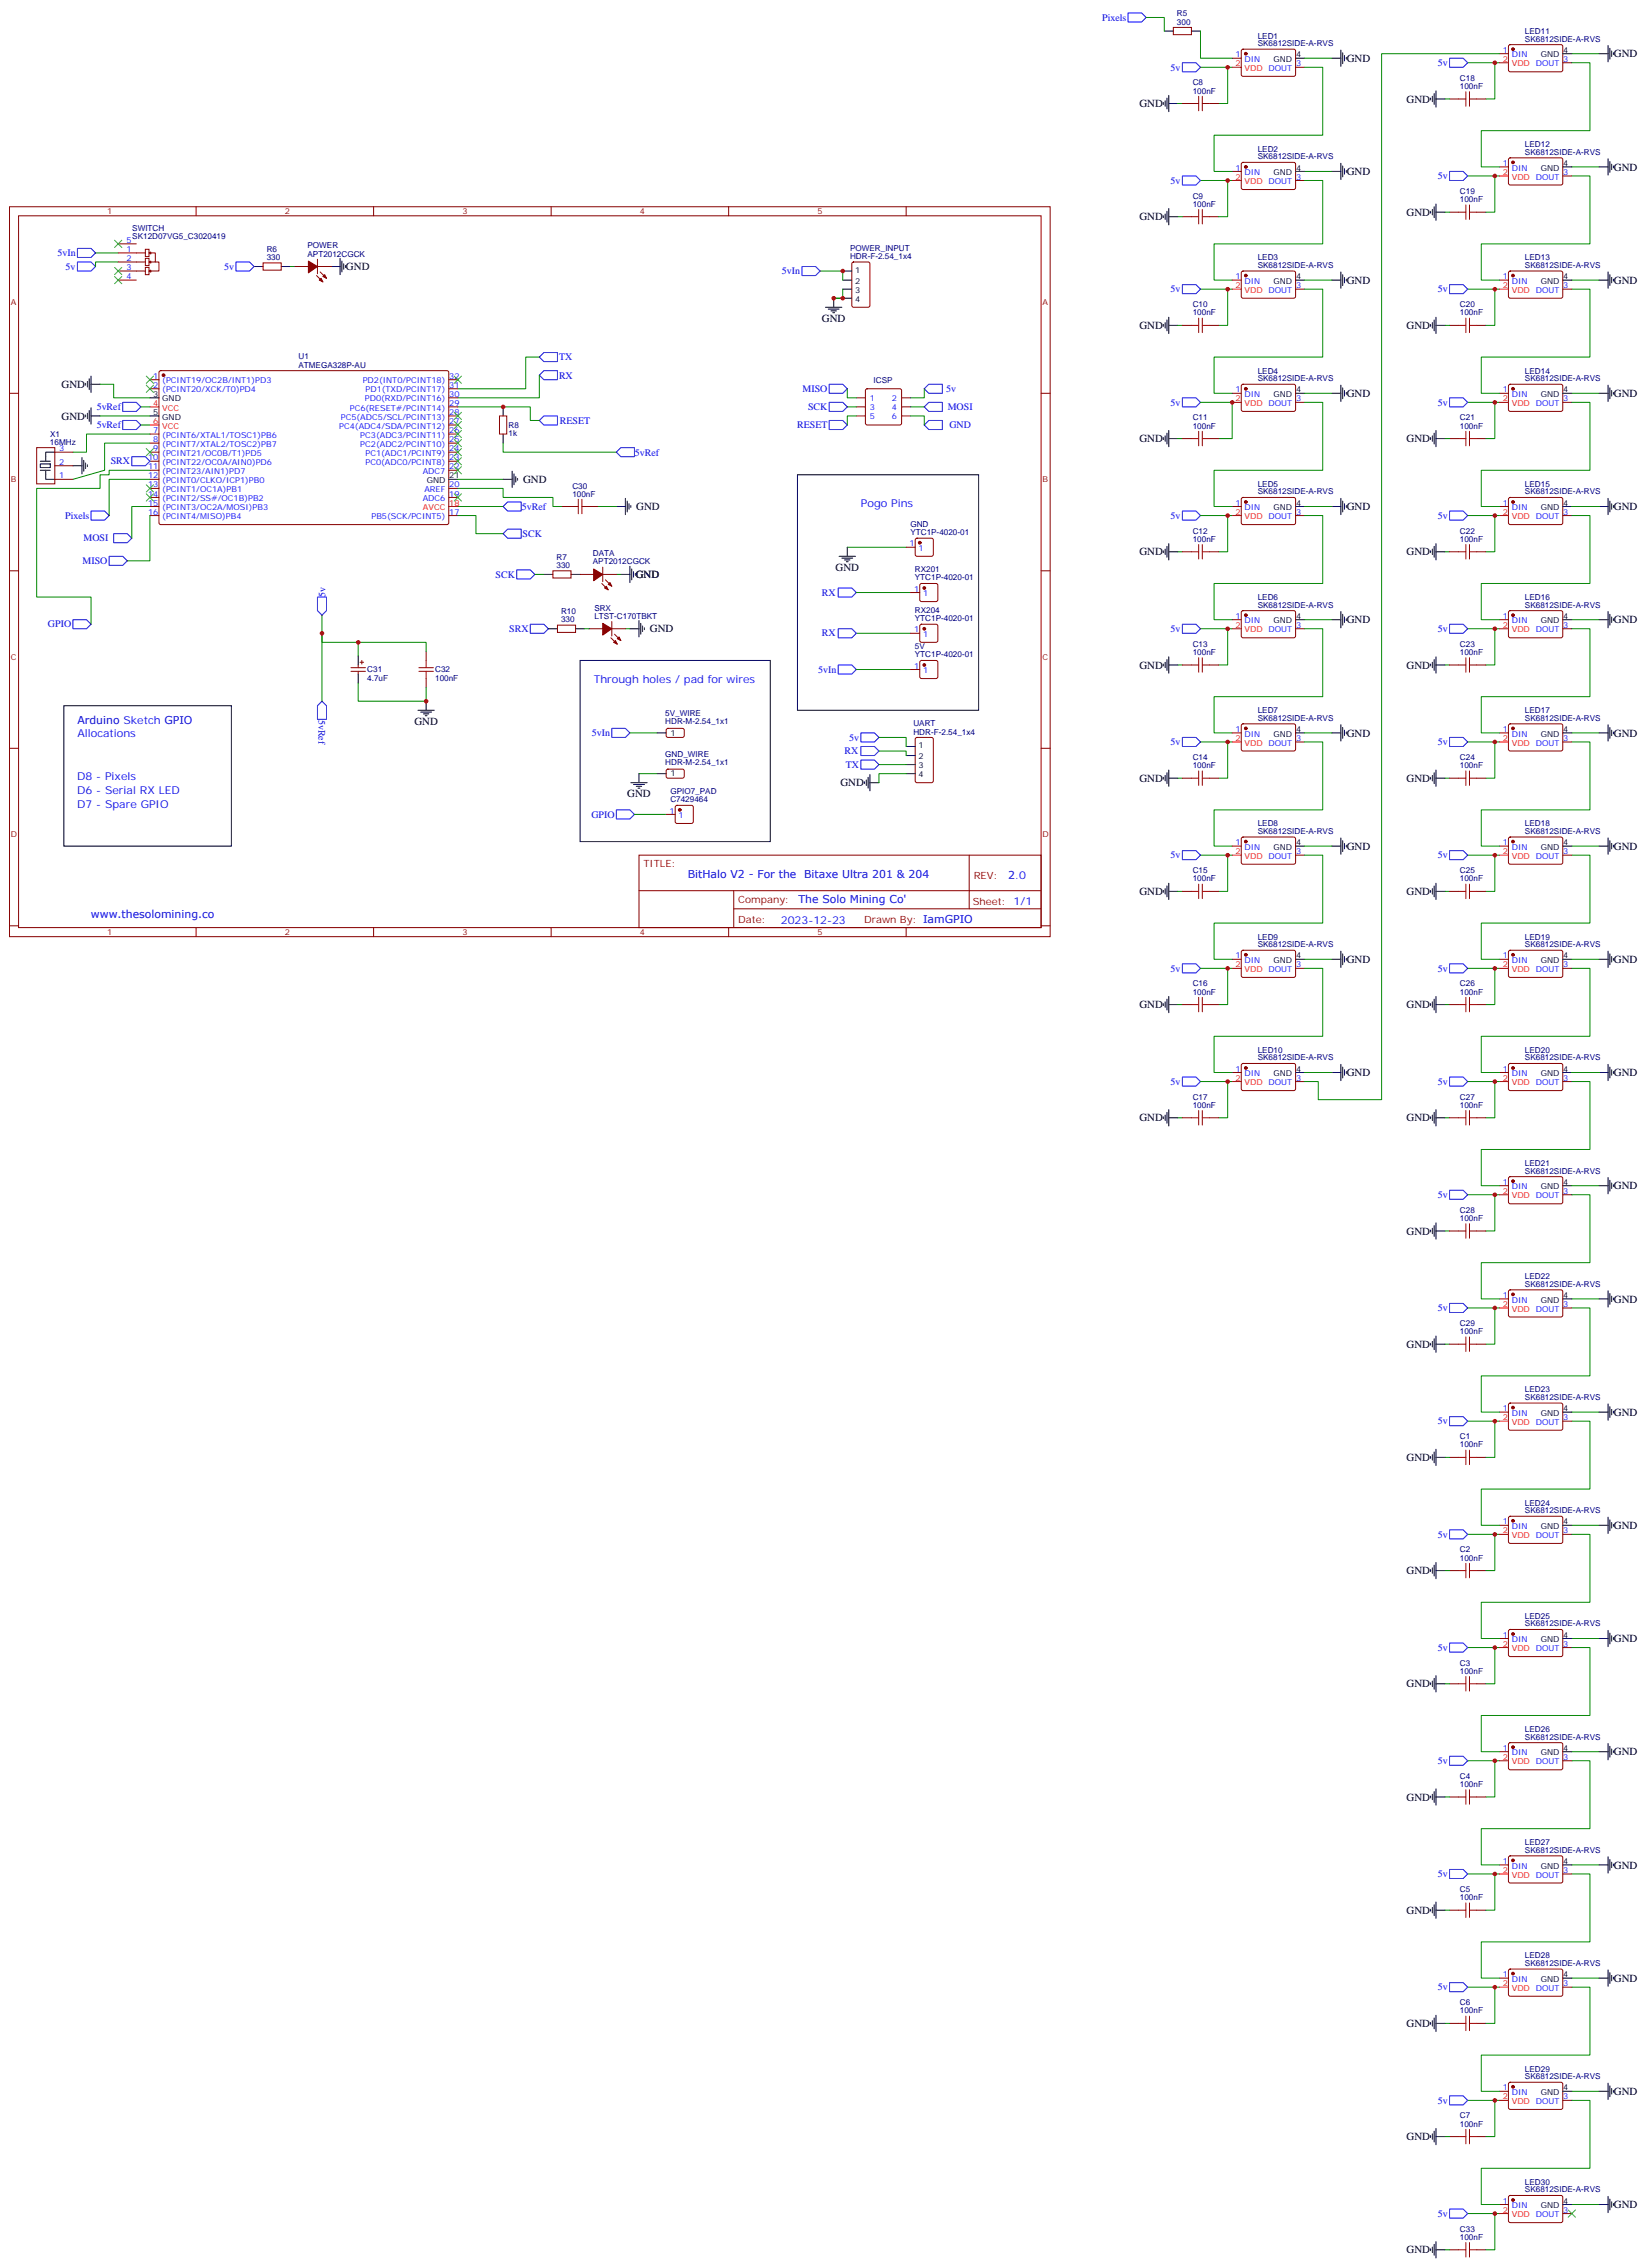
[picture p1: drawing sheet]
<svg xmlns="http://www.w3.org/2000/svg" width="642mm" height="883mm" viewBox="0 0 642 883" stroke-linecap="round" stroke-linejoin="round" font-family="sans-serif">
<defs><g id="words">
<g font-size="4.2">
<text x="628.6" y="22.3">GND</text>
<text x="524.6" y="24.1">GND</text>
<text x="443.8" y="41.8">GND</text>
<text x="547.9" y="40">GND</text>
<text x="524.6" y="68.2">GND</text>
<text x="628.6" y="66.4">GND</text>
<text x="443.8" y="85.9">GND</text>
<text x="547.9" y="84.1">GND</text>
<text x="134.8" y="105.2">GND</text>
<text x="524.6" y="110.5">GND</text>
<text x="628.6" y="110.5">GND</text>
<text x="320.1" y="125.3">GND</text>
<text x="443.8" y="128.2">GND</text>
<text x="547.9" y="128.2">GND</text>
<text x="24" y="151.1">GND</text>
<text x="524.6" y="154.6">GND</text>
<text x="628.6" y="154.6">GND</text>
<text x="24" y="163.4">GND</text>
<text x="443.8" y="172.3">GND</text>
<text x="547.9" y="172.3">GND</text>
<text x="203.7" y="188.1">GND</text>
<text x="247.8" y="198.7">GND</text>
<text x="524.6" y="198.7">GND</text>
<text x="628.6" y="198.7">GND</text>
<text x="443.8" y="216.4">GND</text>
<text x="547.9" y="216.4">GND</text>
<text x="247.6" y="225.2">GND</text>
<text x="325.4" y="222.4">GND</text>
<text x="524.6" y="242.8">GND</text>
<text x="628.6" y="242.8">GND</text>
<text x="253.1" y="246.3">GND</text>
<text x="443.8" y="260.5">GND</text>
<text x="547.9" y="260.5">GND</text>
<text x="161.4" y="282.3">GND</text>
<text x="524.6" y="286.9">GND</text>
<text x="628.6" y="286.9">GND</text>
<text x="443.8" y="304.6">GND</text>
<text x="547.9" y="304.6">GND</text>
<text x="244.3" y="310.6">GND</text>
<text x="327.4" y="306.3">GND</text>
<text x="524.6" y="331">GND</text>
<text x="628.6" y="331">GND</text>
<text x="443.8" y="348.7">GND</text>
<text x="547.9" y="348.7">GND</text>
<text x="524.6" y="375.1">GND</text>
<text x="628.6" y="375.1">GND</text>
<text x="443.8" y="392.8">GND</text>
<text x="547.9" y="392.8">GND</text>
<text x="524.6" y="419.2">GND</text>
<text x="628.6" y="419.2">GND</text>
<text x="443.8" y="436.9">GND</text>
<text x="547.9" y="436.9">GND</text>
<text x="628.6" y="463.3">GND</text>
<text x="547.9" y="481">GND</text>
<text x="628.6" y="507.4">GND</text>
<text x="547.9" y="525.1">GND</text>
<text x="628.6" y="551.5">GND</text>
<text x="547.9" y="569.2">GND</text>
<text x="628.6" y="595.6">GND</text>
<text x="547.9" y="613.3">GND</text>
<text x="628.6" y="639.7">GND</text>
<text x="547.9" y="657.4">GND</text>
<text x="628.6" y="683.8">GND</text>
<text x="547.9" y="701.5">GND</text>
<text x="628.6" y="727.9">GND</text>
<text x="547.9" y="745.5">GND</text>
<text x="628.6" y="772">GND</text>
<text x="547.9" y="789.6">GND</text>
<text x="628.6" y="816.1">GND</text>
<text x="547.9" y="833.7">GND</text>
<text x="628.6" y="860.2">GND</text>
<text x="547.9" y="877.8">GND</text>
</g>
<g font-size="4.2" fill="#00f">
<text x="335.3" y="197.3">Pogo Pins</text>
<text x="231.2" y="266.1">Through holes / pad for wires</text>
<text x="30.2" y="282">Arduino Sketch GPIO</text>
<text x="30.2" y="287.1">Allocations</text>
<text x="30.1" y="304">D8 - Pixels</text>
<text x="30.1" y="309.3">D6 - Serial RX LED</text>
<text x="30.1" y="314.6">D7 - Spare GPIO</text>
<text x="267.9" y="341.8">BitHalo V2 - For the</text>
<text x="313.2" y="341.8">Bitaxe Ultra 201 &amp; 204</text>
<text x="392.7" y="342.4">2.0</text>
<text x="311.1" y="351.9">The Solo Mining Co'</text>
<text x="35.4" y="357.5">www.thesolomining.co</text>
<text x="304.1" y="359.8">2023-12-23</text>
</g>
<g font-size="3.9" fill="#00f">
<text x="429.3" y="8.1">Pixels</text>
<text x="456" y="27.5">5v</text>
<text x="560" y="25.7">5v</text>
<text x="456" y="71.6">5v</text>
<text x="560" y="69.8">5v</text>
<text x="22.4" y="99.7">5vIn</text>
<text x="25.6" y="105.1">5v</text>
<text x="87.3" y="105.1">5v</text>
<text x="304.6" y="106.8">5vIn</text>
<text x="456" y="113.9">5v</text>
<text x="560" y="113.9">5v</text>
<text x="217.7" y="140.3">TX</text>
<text x="217.7" y="147.5">RX</text>
<text x="312.6" y="152.7">MISO</text>
<text x="368.5" y="152.7">5v</text>
<text x="37.7" y="159.7">5vRef</text>
<text x="314.8" y="159.8">SCK</text>
<text x="369.2" y="159.8">MOSI</text>
<text x="456" y="158">5v</text>
<text x="560" y="158">5v</text>
<text x="37.7" y="166.8">5vRef</text>
<text x="218.1" y="165.1">RESET</text>
<text x="310.5" y="166.8">RESET</text>
<text x="369.8" y="166.8">GND</text>
<text x="247.3" y="177.5">5vRef</text>
<text x="43.1" y="180.9">SRX</text>
<text x="25.4" y="202.1">Pixels</text>
<text x="203.2" y="198.6">5vRef</text>
<text x="456" y="202.1">5v</text>
<text x="560" y="202.1">5v</text>
<text x="203.6" y="209.3">SCK</text>
<text x="32.5" y="210.9">MOSI</text>
<text x="32.1" y="219.7">MISO</text>
<text x="193.1" y="225">SCK</text>
<text x="126.7" y="232.4" transform="rotate(-90 126.7 232.4)">5v</text>
<text x="320.2" y="232.1">RX</text>
<text x="18.7" y="244.4">GPIO</text>
<text x="198.4" y="246.2">SRX</text>
<text x="320.2" y="247.9">RX</text>
<text x="456" y="246.2">5v</text>
<text x="560" y="246.2">5v</text>
<text x="318.7" y="262">5vIn</text>
<text x="124.1" y="280.4" transform="rotate(90 124.1 280.4)">5vRef</text>
<text x="230.5" y="286.7">5vIn</text>
<text x="329" y="293.8">RX</text>
<text x="330.7" y="288.5">5v</text>
<text x="456" y="290.3">5v</text>
<text x="560" y="290.3">5v</text>
<text x="329.4" y="299.1">TX</text>
<text x="230.4" y="318.5">GPIO</text>
<text x="456" y="334.4">5v</text>
<text x="560" y="334.4">5v</text>
<text x="456" y="378.5">5v</text>
<text x="560" y="378.5">5v</text>
<text x="456" y="422.6">5v</text>
<text x="560" y="422.6">5v</text>
<text x="560" y="466.7">5v</text>
<text x="560" y="510.8">5v</text>
<text x="560" y="554.9">5v</text>
<text x="560" y="599">5v</text>
<text x="560" y="643.1">5v</text>
<text x="560" y="687.2">5v</text>
<text x="560" y="731.3">5v</text>
<text x="560" y="775.4">5v</text>
<text x="560" y="819.5">5v</text>
<text x="560" y="863.6">5v</text>
</g>
<g font-size="3.9" fill="#800">
<text x="250.6" y="337.7">TITLE:</text>
<text x="379.3" y="342.4">REV:</text>
<text x="287.6" y="351.9">Company:</text>
<text x="378.9" y="352.5">Sheet: 1/1</text>
<text x="287.6" y="359.6">Date:</text>
<text x="336.6" y="359.7">Drawn By: IamGPIO</text>
</g>
<g font-size="3.2" fill="#000080">
<text x="458.4" y="9.6">300</text>
<text x="458.4" y="6.4">R5</text>
<text x="489.9" y="18">SK6812SIDE-A-RVS</text>
<text x="489.9" y="15">LED1</text>
<text x="594" y="16.2">SK6812SIDE-A-RVS</text>
<text x="594" y="13.3">LED11</text>
<text x="464.6" y="33.3">C8</text>
<text x="568.7" y="34.7">100nF</text>
<text x="568.7" y="31.5">C18</text>
<text x="464.6" y="36.4">100nF</text>
<text x="489.9" y="59.1">LED2</text>
<text x="594" y="57.4">LED12</text>
<text x="489.9" y="62.1">SK6812SIDE-A-RVS</text>
<text x="594" y="60.3">SK6812SIDE-A-RVS</text>
<text x="464.6" y="77.4">C9</text>
<text x="568.7" y="75.6">C19</text>
<text x="464.6" y="80.5">100nF</text>
<text x="568.7" y="78.8">100nF</text>
<text x="51.5" y="93.2">SK12D07VG5_C3020419</text>
<text x="51.5" y="90.1">SWITCH</text>
<text x="103.9" y="101.4">330</text>
<text x="103.9" y="98.2">R6</text>
<text x="119.8" y="99.9">APT2012CGCK</text>
<text x="119.8" y="96.8">POWER</text>
<text x="331.1" y="101">HDR-F-2.54_1x4</text>
<text x="331.1" y="97.8">POWER_INPUT</text>
<text x="489.9" y="101.5">LED3</text>
<text x="594" y="101.5">LED13</text>
<text x="489.9" y="104.4">SK6812SIDE-A-RVS</text>
<text x="594" y="104.4">SK6812SIDE-A-RVS</text>
<text x="464.6" y="119.7">C10</text>
<text x="568.7" y="119.7">C20</text>
<text x="464.6" y="122.9">100nF</text>
<text x="568.7" y="122.9">100nF</text>
<text x="116.3" y="143.2">ATMEGA328P-AU</text>
<text x="116.3" y="140">U1</text>
<text x="340.3" y="149">ICSP</text>
<text x="489.9" y="148.5">SK6812SIDE-A-RVS</text>
<text x="489.9" y="145.6">LED4</text>
<text x="594" y="148.5">SK6812SIDE-A-RVS</text>
<text x="594" y="145.6">LED14</text>
<text x="198.1" y="166.7">R8</text>
<text x="464.6" y="167">100nF</text>
<text x="464.6" y="163.8">C11</text>
<text x="568.7" y="167">100nF</text>
<text x="568.7" y="163.8">C21</text>
<text x="19.5" y="173.3">16MHz</text>
<text x="19.6" y="170.1">X1</text>
<text x="198.1" y="169.9">1k</text>
<text x="222.9" y="190.3">C30</text>
<text x="489.9" y="189.7">LED5</text>
<text x="594" y="189.7">LED15</text>
<text x="222.9" y="193.4">100nF</text>
<text x="489.9" y="192.6">SK6812SIDE-A-RVS</text>
<text x="594" y="192.6">SK6812SIDE-A-RVS</text>
<text x="354.6" y="208.4">YTC1P-4020-01</text>
<text x="354.6" y="205.2">GND</text>
<text x="464.6" y="207.9">C12</text>
<text x="568.7" y="207.9">C22</text>
<text x="464.6" y="211.1">100nF</text>
<text x="568.7" y="211.1">100nF</text>
<text x="216.8" y="221.3">330</text>
<text x="216.8" y="218.1">R7</text>
<text x="230.9" y="219.9">APT2012CGCK</text>
<text x="230.9" y="216.7">DATA</text>
<text x="356.4" y="226.1">YTC1P-4020-01</text>
<text x="356.4" y="222.9">RX201</text>
<text x="489.9" y="233.8">LED6</text>
<text x="594" y="233.8">LED16</text>
<text x="218.6" y="239.3">R10</text>
<text x="231.5" y="237.9">SRX</text>
<text x="356.4" y="238.8">RX204</text>
<text x="489.9" y="236.7">SK6812SIDE-A-RVS</text>
<text x="594" y="236.7">SK6812SIDE-A-RVS</text>
<text x="218.6" y="242.5">330</text>
<text x="231.5" y="241.1">LTST-C170TBKT</text>
<text x="356.4" y="241.9">YTC1P-4020-01</text>
<text x="464.6" y="252">C13</text>
<text x="568.7" y="252">C23</text>
<text x="356.4" y="256">YTC1P-4020-01</text>
<text x="356.4" y="252.9">5V</text>
<text x="464.6" y="255.2">100nF</text>
<text x="568.7" y="255.2">100nF</text>
<text x="143.1" y="262">C31</text>
<text x="169.5" y="261.9">C32</text>
<text x="143.1" y="265.1">4.7uF</text>
<text x="169.5" y="265.2">100nF</text>
<text x="259.1" y="279">5V_WIRE</text>
<text x="489.9" y="280.8">SK6812SIDE-A-RVS</text>
<text x="489.9" y="277.9">LED7</text>
<text x="594" y="280.8">SK6812SIDE-A-RVS</text>
<text x="594" y="277.9">LED17</text>
<text x="259.1" y="282.2">HDR-M-2.54_1x1</text>
<text x="355.8" y="286.2">HDR-F-2.54_1x4</text>
<text x="355.8" y="283">UART</text>
<text x="259.1" y="298.1">HDR-M-2.54_1x1</text>
<text x="259.1" y="294.9">GND_WIRE</text>
<text x="464.6" y="299.3">100nF</text>
<text x="464.6" y="296.1">C14</text>
<text x="568.7" y="299.3">100nF</text>
<text x="568.7" y="296.1">C24</text>
<text x="261.1" y="309.3">GPIO7_PAD</text>
<text x="261.1" y="312.5">C7429464</text>
<text x="489.9" y="322">LED8</text>
<text x="594" y="322">LED18</text>
<text x="489.9" y="324.9">SK6812SIDE-A-RVS</text>
<text x="594" y="324.9">SK6812SIDE-A-RVS</text>
<text x="464.6" y="340.2">C15</text>
<text x="568.7" y="340.2">C25</text>
<text x="464.6" y="343.4">100nF</text>
<text x="568.7" y="343.4">100nF</text>
<text x="489.9" y="369">SK6812SIDE-A-RVS</text>
<text x="489.9" y="366.1">LED9</text>
<text x="594" y="369">SK6812SIDE-A-RVS</text>
<text x="594" y="366.1">LED19</text>
<text x="464.6" y="387.5">100nF</text>
<text x="464.6" y="384.3">C16</text>
<text x="568.7" y="387.5">100nF</text>
<text x="568.7" y="384.3">C26</text>
<text x="489.9" y="413.1">SK6812SIDE-A-RVS</text>
<text x="489.9" y="410.2">LED10</text>
<text x="594" y="413.1">SK6812SIDE-A-RVS</text>
<text x="594" y="410.2">LED20</text>
<text x="464.6" y="431.6">100nF</text>
<text x="464.6" y="428.4">C17</text>
<text x="568.7" y="431.6">100nF</text>
<text x="568.7" y="428.4">C27</text>
<text x="594" y="454.2">LED21</text>
<text x="594" y="457.2">SK6812SIDE-A-RVS</text>
<text x="568.7" y="472.5">C28</text>
<text x="568.7" y="475.7">100nF</text>
<text x="594" y="501.3">SK6812SIDE-A-RVS</text>
<text x="594" y="498.3">LED22</text>
<text x="568.7" y="519.7">100nF</text>
<text x="568.7" y="516.6">C29</text>
<text x="594" y="545.4">SK6812SIDE-A-RVS</text>
<text x="594" y="542.4">LED23</text>
<text x="568.7" y="563.8">100nF</text>
<text x="568.7" y="560.7">C1</text>
<text x="594" y="586.5">LED24</text>
<text x="594" y="589.5">SK6812SIDE-A-RVS</text>
<text x="568.7" y="604.8">C2</text>
<text x="568.7" y="607.9">100nF</text>
<text x="594" y="633.6">SK6812SIDE-A-RVS</text>
<text x="594" y="630.6">LED25</text>
<text x="568.7" y="652">100nF</text>
<text x="568.7" y="648.9">C3</text>
<text x="594" y="677.7">SK6812SIDE-A-RVS</text>
<text x="594" y="674.7">LED26</text>
<text x="568.7" y="693">C4</text>
<text x="568.7" y="696.1">100nF</text>
<text x="594" y="718.8">LED27</text>
<text x="594" y="721.8">SK6812SIDE-A-RVS</text>
<text x="568.7" y="737.1">C5</text>
<text x="568.7" y="740.2">100nF</text>
<text x="594" y="765.9">SK6812SIDE-A-RVS</text>
<text x="594" y="762.9">LED28</text>
<text x="568.7" y="784.3">100nF</text>
<text x="568.7" y="781.2">C6</text>
<text x="594" y="810">SK6812SIDE-A-RVS</text>
<text x="594" y="807">LED29</text>
<text x="568.7" y="825.3">C7</text>
<text x="568.7" y="828.4">100nF</text>
<text x="594" y="851.1">LED30</text>
<text x="594" y="854.1">SK6812SIDE-A-RVS</text>
<text x="568.7" y="869.4">C33</text>
<text x="568.7" y="872.5">100nF</text>
</g>
<g font-size="3.2" fill="#00f">
<text x="481.3" y="22.3">1</text>
<text x="585.4" y="20.6">1</text>
<text x="588.9" y="22.3">DIN</text>
<text x="484.8" y="24.1">DIN</text>
<text x="494.1" y="27.6">DOUT</text>
<text x="504.8" y="25.9">3</text>
<text x="598.2" y="25.9">DOUT</text>
<text x="608.9" y="24.1">3</text>
<text x="585.4" y="64.7">1</text>
<text x="481.3" y="66.4">1</text>
<text x="484.8" y="68.2">DIN</text>
<text x="494.1" y="71.7">DOUT</text>
<text x="504.8" y="70">3</text>
<text x="588.9" y="66.4">DIN</text>
<text x="598.2" y="70">DOUT</text>
<text x="608.9" y="68.2">3</text>
<text x="49.3" y="94.7">5</text>
<text x="49.3" y="101.7">2</text>
<text x="49.3" y="98.2">1</text>
<text x="49.3" y="105.2">3</text>
<text x="49.3" y="108.8">4</text>
<text x="481.3" y="108.8">1</text>
<text x="484.8" y="110.5">DIN</text>
<text x="504.8" y="112.3">3</text>
<text x="585.4" y="108.8">1</text>
<text x="588.9" y="110.5">DIN</text>
<text x="608.9" y="112.3">3</text>
<text x="494.1" y="114.1">DOUT</text>
<text x="598.2" y="114.1">DOUT</text>
<text x="59.7" y="147.6">1</text>
<text x="63.2" y="149.3">(PCINT19/OC2B/INT1)PD3</text>
<text x="141.3" y="149.3">PD2(INT0/PCINT18)</text>
<text x="175" y="147.6">32</text>
<text x="59.7" y="151.1">2</text>
<text x="63.2" y="152.9">(PCINT20/XCK/T0)PD4</text>
<text x="142.4" y="152.9">PD1(TXD/PCINT17)</text>
<text x="175" y="154.6">30</text>
<text x="175" y="151.1">31</text>
<text x="481.3" y="152.9">1</text>
<text x="484.8" y="154.6">DIN</text>
<text x="585.4" y="152.9">1</text>
<text x="588.9" y="154.6">DIN</text>
<text x="136.3" y="159.9">PC6(RESET#/PCINT14)</text>
<text x="142.1" y="156.4">PD0(RXD/PCINT16)</text>
<text x="175" y="161.7">28</text>
<text x="175" y="158.2">29</text>
<text x="338.8" y="156">1</text>
<text x="338.8" y="159.6">3</text>
<text x="347.4" y="156">2</text>
<text x="347.4" y="159.6">4</text>
<text x="494.1" y="158.2">DOUT</text>
<text x="504.8" y="156.4">3</text>
<text x="598.2" y="158.2">DOUT</text>
<text x="608.9" y="156.4">3</text>
<text x="132.1" y="167">PC4(ADC4/SDA/PCINT12)</text>
<text x="132.8" y="163.4">PC5(ADC5/SCL/PCINT13)</text>
<text x="175" y="165.2">27</text>
<text x="338.8" y="163.1">5</text>
<text x="347.4" y="163.1">6</text>
<text x="59.7" y="168.7">7</text>
<text x="59.7" y="172.3">8</text>
<text x="63.2" y="170.5">(PCINT6/XTAL1/TOSC1)PB6</text>
<text x="140.4" y="170.5">PC3(ADC3/PCINT11)</text>
<text x="175" y="172.3">25</text>
<text x="175" y="168.7">26</text>
<text x="23.1" y="175.8">3</text>
<text x="57.7" y="179.3">10</text>
<text x="59.7" y="175.8">9</text>
<text x="63.2" y="174">(PCINT7/XTAL2/TOSC2)PB7</text>
<text x="63.2" y="177.6">(PCINT21/OC0B/T1)PD5</text>
<text x="140.4" y="174">PC2(ADC2/PCINT10)</text>
<text x="142.4" y="177.6">PC1(ADC1/PCINT9)</text>
<text x="175" y="179.3">23</text>
<text x="175" y="175.8">24</text>
<text x="23.1" y="181.1">2</text>
<text x="57.7" y="182.8">11</text>
<text x="63.2" y="181.1">(PCINT22/OC0A/AIN0)PD6</text>
<text x="63.2" y="184.6">(PCINT23/AIN1)PD7</text>
<text x="142.4" y="181.1">PC0(ADC0/PCINT8)</text>
<text x="164.7" y="184.6">ADC7</text>
<text x="175" y="182.8">22</text>
<text x="23.1" y="186.4">1</text>
<text x="57.7" y="186.4">12</text>
<text x="57.7" y="189.9">13</text>
<text x="63.2" y="188.1">(PCINT0/CLKO/ICP1)PB0</text>
<text x="63.2" y="191.7">(PCINT1/OC1A)PB1</text>
<text x="165.3" y="191.7">AREF</text>
<text x="175" y="189.9">20</text>
<text x="57.7" y="193.4">14</text>
<text x="57.7" y="197">15</text>
<text x="63.2" y="195.2">(PCINT2/SS#/OC1B)PB2</text>
<text x="164.7" y="195.2">ADC6</text>
<text x="175" y="193.4">19</text>
<text x="481.3" y="197">1</text>
<text x="585.4" y="197">1</text>
<text x="57.7" y="200.5">16</text>
<text x="63.2" y="198.7">(PCINT3/OC2A/MOSI)PB3</text>
<text x="63.2" y="202.2">(PCINT4/MISO)PB4</text>
<text x="144.7" y="202.2">PB5(SCK/PCINT5)</text>
<text x="175" y="200.5">17</text>
<text x="484.8" y="198.7">DIN</text>
<text x="494.1" y="202.2">DOUT</text>
<text x="504.8" y="200.5">3</text>
<text x="588.9" y="198.7">DIN</text>
<text x="598.2" y="202.2">DOUT</text>
<text x="608.9" y="200.5">3</text>
<text x="354.3" y="212.8">1</text>
<text x="357.8" y="214.6">1</text>
<text x="356.1" y="230.5">1</text>
<text x="359.6" y="232.2">1</text>
<text x="481.3" y="241.1">1</text>
<text x="484.8" y="242.8">DIN</text>
<text x="504.8" y="244.6">3</text>
<text x="585.4" y="241.1">1</text>
<text x="588.9" y="242.8">DIN</text>
<text x="608.9" y="244.6">3</text>
<text x="356.1" y="246.3">1</text>
<text x="359.6" y="248.1">1</text>
<text x="494.1" y="246.3">DOUT</text>
<text x="598.2" y="246.3">DOUT</text>
<text x="356.1" y="260.5">1</text>
<text x="359.6" y="262.2">1</text>
<text x="481.3" y="285.2">1</text>
<text x="484.8" y="286.9">DIN</text>
<text x="585.4" y="285.2">1</text>
<text x="588.9" y="286.9">DIN</text>
<text x="494.1" y="290.4">DOUT</text>
<text x="504.8" y="288.7">3</text>
<text x="598.2" y="290.4">DOUT</text>
<text x="608.9" y="288.7">3</text>
<text x="260.8" y="316.9">1</text>
<text x="264.3" y="318.7">1</text>
<text x="481.3" y="329.2">1</text>
<text x="585.4" y="329.2">1</text>
<text x="484.8" y="331">DIN</text>
<text x="494.1" y="334.5">DOUT</text>
<text x="504.8" y="332.8">3</text>
<text x="588.9" y="331">DIN</text>
<text x="598.2" y="334.5">DOUT</text>
<text x="608.9" y="332.8">3</text>
<text x="481.3" y="373.3">1</text>
<text x="484.8" y="375.1">DIN</text>
<text x="504.8" y="376.9">3</text>
<text x="585.4" y="373.3">1</text>
<text x="588.9" y="375.1">DIN</text>
<text x="608.9" y="376.9">3</text>
<text x="494.1" y="378.6">DOUT</text>
<text x="598.2" y="378.6">DOUT</text>
<text x="481.3" y="417.4">1</text>
<text x="484.8" y="419.2">DIN</text>
<text x="585.4" y="417.4">1</text>
<text x="588.9" y="419.2">DIN</text>
<text x="494.1" y="422.7">DOUT</text>
<text x="504.8" y="421">3</text>
<text x="598.2" y="422.7">DOUT</text>
<text x="608.9" y="421">3</text>
<text x="585.4" y="461.5">1</text>
<text x="588.9" y="463.3">DIN</text>
<text x="598.2" y="466.8">DOUT</text>
<text x="608.9" y="465.1">3</text>
<text x="585.4" y="505.6">1</text>
<text x="588.9" y="507.4">DIN</text>
<text x="608.9" y="509.2">3</text>
<text x="598.2" y="510.9">DOUT</text>
<text x="585.4" y="549.7">1</text>
<text x="588.9" y="551.5">DIN</text>
<text x="598.2" y="555">DOUT</text>
<text x="608.9" y="553.3">3</text>
<text x="585.4" y="593.8">1</text>
<text x="588.9" y="595.6">DIN</text>
<text x="598.2" y="599.1">DOUT</text>
<text x="608.9" y="597.4">3</text>
<text x="585.4" y="637.9">1</text>
<text x="588.9" y="639.7">DIN</text>
<text x="608.9" y="641.5">3</text>
<text x="598.2" y="643.2">DOUT</text>
<text x="585.4" y="682">1</text>
<text x="588.9" y="683.8">DIN</text>
<text x="598.2" y="687.3">DOUT</text>
<text x="608.9" y="685.6">3</text>
<text x="585.4" y="726.1">1</text>
<text x="588.9" y="727.9">DIN</text>
<text x="598.2" y="731.4">DOUT</text>
<text x="608.9" y="729.7">3</text>
<text x="585.4" y="770.2">1</text>
<text x="588.9" y="772">DIN</text>
<text x="608.9" y="773.7">3</text>
<text x="598.2" y="775.5">DOUT</text>
<text x="585.4" y="814.3">1</text>
<text x="588.9" y="816.1">DIN</text>
<text x="598.2" y="819.6">DOUT</text>
<text x="608.9" y="817.8">3</text>
<text x="585.4" y="858.4">1</text>
<text x="588.9" y="860.2">DIN</text>
<text x="598.2" y="863.7">DOUT</text>
<text x="608.9" y="861.9">3</text>
</g>
<g font-size="3.2">
<text x="504.8" y="22.3">4</text>
<text x="600.1" y="22.3">GND</text>
<text x="608.9" y="20.6">4</text>
<text x="496.1" y="24.1">GND</text>
<text x="608.9" y="64.7">4</text>
<text x="496.1" y="68.2">GND</text>
<text x="504.8" y="66.4">4</text>
<text x="600.1" y="66.4">GND</text>
<text x="333.1" y="106.3">1</text>
<text x="333.1" y="110.5">2</text>
<text x="496.1" y="110.5">GND</text>
<text x="504.8" y="108.8">4</text>
<text x="600.1" y="110.5">GND</text>
<text x="608.9" y="108.8">4</text>
<text x="333.1" y="114.1">3</text>
<text x="333.1" y="117.6">4</text>
<text x="59.7" y="154.6">3</text>
<text x="496.1" y="154.6">GND</text>
<text x="504.8" y="152.9">4</text>
<text x="600.1" y="154.6">GND</text>
<text x="608.9" y="152.9">4</text>
<text x="59.7" y="161.7">5</text>
<text x="63.2" y="156.4">GND</text>
<text x="63.2" y="163.4">GND</text>
<text x="166.2" y="188.1">GND</text>
<text x="175" y="186.4">21</text>
<text x="504.8" y="197">4</text>
<text x="608.9" y="197">4</text>
<text x="496.1" y="198.7">GND</text>
<text x="600.1" y="198.7">GND</text>
<text x="496.1" y="242.8">GND</text>
<text x="504.8" y="241.1">4</text>
<text x="600.1" y="242.8">GND</text>
<text x="608.9" y="241.1">4</text>
<text x="261.2" y="286.6">1</text>
<text x="496.1" y="286.9">GND</text>
<text x="504.8" y="285.2">4</text>
<text x="600.1" y="286.9">GND</text>
<text x="608.9" y="285.2">4</text>
<text x="357.8" y="291.5">1</text>
<text x="357.8" y="295.7">2</text>
<text x="357.8" y="299.3">3</text>
<text x="261.2" y="302.4">1</text>
<text x="357.8" y="302.8">4</text>
<text x="504.8" y="329.2">4</text>
<text x="608.9" y="329.2">4</text>
<text x="496.1" y="331">GND</text>
<text x="600.1" y="331">GND</text>
<text x="496.1" y="375.1">GND</text>
<text x="504.8" y="373.3">4</text>
<text x="600.1" y="375.1">GND</text>
<text x="608.9" y="373.3">4</text>
<text x="496.1" y="419.2">GND</text>
<text x="504.8" y="417.4">4</text>
<text x="600.1" y="419.2">GND</text>
<text x="608.9" y="417.4">4</text>
<text x="608.9" y="461.5">4</text>
<text x="600.1" y="463.3">GND</text>
<text x="600.1" y="507.4">GND</text>
<text x="608.9" y="505.6">4</text>
<text x="600.1" y="551.5">GND</text>
<text x="608.9" y="549.7">4</text>
<text x="608.9" y="593.8">4</text>
<text x="600.1" y="595.6">GND</text>
<text x="600.1" y="639.7">GND</text>
<text x="608.9" y="637.9">4</text>
<text x="600.1" y="683.8">GND</text>
<text x="608.9" y="682">4</text>
<text x="600.1" y="727.9">GND</text>
<text x="608.9" y="726.1">4</text>
<text x="600.1" y="772">GND</text>
<text x="608.9" y="770.2">4</text>
<text x="608.9" y="814.3">4</text>
<text x="600.1" y="816.1">GND</text>
<text x="600.1" y="860.2">GND</text>
<text x="608.9" y="858.4">4</text>
</g>
<g font-size="3.2" fill="#f00">
<text x="481.3" y="25.9">2</text>
<text x="484.8" y="27.6">VDD</text>
<text x="585.4" y="24.1">2</text>
<text x="588.9" y="25.9">VDD</text>
<text x="481.3" y="70">2</text>
<text x="484.8" y="71.7">VDD</text>
<text x="585.4" y="68.2">2</text>
<text x="588.9" y="70">VDD</text>
<text x="481.3" y="112.3">2</text>
<text x="585.4" y="112.3">2</text>
<text x="484.8" y="114.1">VDD</text>
<text x="588.9" y="114.1">VDD</text>
<text x="59.7" y="158.2">4</text>
<text x="63.2" y="159.9">VCC</text>
<text x="481.3" y="156.4">2</text>
<text x="484.8" y="158.2">VDD</text>
<text x="585.4" y="156.4">2</text>
<text x="588.9" y="158.2">VDD</text>
<text x="59.7" y="165.2">6</text>
<text x="63.2" y="167">VCC</text>
<text x="175" y="197">18</text>
<text x="164.7" y="198.7">AVCC</text>
<text x="481.3" y="200.5">2</text>
<text x="484.8" y="202.2">VDD</text>
<text x="585.4" y="200.5">2</text>
<text x="588.9" y="202.2">VDD</text>
<text x="481.3" y="244.6">2</text>
<text x="585.4" y="244.6">2</text>
<text x="484.8" y="246.3">VDD</text>
<text x="588.9" y="246.3">VDD</text>
<text x="481.3" y="288.7">2</text>
<text x="484.8" y="290.4">VDD</text>
<text x="585.4" y="288.7">2</text>
<text x="588.9" y="290.4">VDD</text>
<text x="481.3" y="332.8">2</text>
<text x="484.8" y="334.5">VDD</text>
<text x="585.4" y="332.8">2</text>
<text x="588.9" y="334.5">VDD</text>
<text x="481.3" y="376.9">2</text>
<text x="585.4" y="376.9">2</text>
<text x="484.8" y="378.6">VDD</text>
<text x="588.9" y="378.6">VDD</text>
<text x="481.3" y="421">2</text>
<text x="484.8" y="422.7">VDD</text>
<text x="585.4" y="421">2</text>
<text x="588.9" y="422.7">VDD</text>
<text x="585.4" y="465.1">2</text>
<text x="588.9" y="466.8">VDD</text>
<text x="585.4" y="509.2">2</text>
<text x="588.9" y="510.9">VDD</text>
<text x="585.4" y="553.3">2</text>
<text x="588.9" y="555">VDD</text>
<text x="585.4" y="597.4">2</text>
<text x="588.9" y="599.1">VDD</text>
<text x="585.4" y="641.5">2</text>
<text x="588.9" y="643.2">VDD</text>
<text x="585.4" y="685.6">2</text>
<text x="588.9" y="687.3">VDD</text>
<text x="585.4" y="729.7">2</text>
<text x="588.9" y="731.4">VDD</text>
<text x="585.4" y="773.7">2</text>
<text x="588.9" y="775.5">VDD</text>
<text x="585.4" y="817.8">2</text>
<text x="588.9" y="819.6">VDD</text>
<text x="585.4" y="861.9">2</text>
<text x="588.9" y="863.7">VDD</text>
</g>
<g font-size="3.2" fill="#800">
<text x="41.8" y="83.5">1</text>
<text x="110.9" y="83.5">2</text>
<text x="180.1" y="83.5">3</text>
<text x="249.2" y="83.5">4</text>
<text x="318.4" y="83.5">5</text>
<text x="4.2" y="118.6">A</text>
<text x="406" y="118.6">A</text>
<text x="4.2" y="187.8">B</text>
<text x="406" y="187.8">B</text>
<text x="4.2" y="256.9">C</text>
<text x="406" y="256.9">C</text>
<text x="4.2" y="326.1">D</text>
<text x="406" y="326.1">D</text>
<text x="41.8" y="364.3">1</text>
<text x="110.9" y="364.3">2</text>
<text x="180.1" y="364.3">3</text>
<text x="249.2" y="364.3">4</text>
<text x="318.4" y="364.3">5</text>
</g>
</g></defs>
<g fill="none" stroke="#870000" stroke-width=".39">
<path d="M457 10.7h7.1v2.8h-7.1zM483.7 19.4l.5-.2h20l.4 .7v9.4l-.7 .4h-20l-.4-.7v-9.1zM587.8 17.6l.5-.2h20l.4 .7v9.4l-.7 .5-20-.1-.4-.6v-9.2zM480 22.7h3.5M504.6 26.2h3.6M564.6 38.6h3.5M575.2 38.6h3.5M584 20.9h3.6M608.7 24.4h3.5M460.6 40.3h3.5M471.1 40.3h3.6M480 66.8h3.5"/>
<path d="M483.7 63.5l.5-.2h20l.4 .7v9.4l-.7 .4h-20l-.4-.7v-9.1zM504.6 70.3h3.6M584 65h3.6M587.8 61.7l.5-.2h20l.4 .7v9.4l-.7 .5-20-.1-.4-.6v-9.2zM608.7 68.5h3.5M3.7 80.5h405.3v284.4h-405.3zM7.2 84.1h398.3v277.3h-398.3zM46 98.5h10.6M46 95h7.1M56.6 97.1h1.4v2.8h-1.4zM58 98.5l.7-.3v.7zM58.7 98.5h1.8v3.6h-1.8"/>
<path d="M76.4 80.5v3.6M145.5 80.5v3.6M214.7 80.5v3.6M283.8 80.5v3.6M353 80.5v3.6M460.6 84.4h3.5M471.1 84.4h3.6M564.6 82.7h3.5M575.2 82.7h3.5M46 105.6h10.6M46 102.1h10.6M46 109.1h7.1"/>
<path d="M56.6 100.6h1.4v2.9h-1.4zM56.6 104.2h1.4v2.8h-1.4zM58 105.6l.7-.4v.7zM58 102.1l.7-.4v.7zM60.5 102.1h1.4v3.5h-3.2M102.5 102.4h7v2.8h-7zM114.8 103.8h5.3M123.3 107.4l2.5 2.4M123.6 101v5.6M123.6 103.8h5.3M124.7 105.9l2.5 2.5M332 102.3l6.1-.2 .7 .4v16.5l-.4 .6-5.9 .1-.7-.5v-16.4z"/>
<path d="M480 109.1h3.5M483.7 105.8l.5-.2h20l.4 .7v9.4l-.7 .5-20-.1-.4-.6v-9.2zM504.6 112.6h3.6M584 109.1h3.6M587.8 105.8l.5-.2h20l.4 .7v9.4l-.7 .5-20-.1-.4-.6v-9.2zM608.7 112.6h3.5M460.6 126.8h3.5M471.1 126.8h3.6M564.6 126.8h3.5M575.2 126.8h3.5M3.7 153.2h3.5M58.4 147.9h3.5"/>
<path d="M58.4 151.4h3.5M62.1 144.6l.5-.2h111.8l.4 .7-.1 58.8-.6 .5-111.8-.1-.4-.6v-58.6zM174.8 155h3.5M174.8 158.5h3.5M174.8 147.9h3.5M174.8 151.4h3.5M333.6 155h3.5M333.6 158.5h3.5M337.3 151.7l.5-.3h12.7l.5 .3 .2 .5v12.7l-.2 .5-.5 .2h-12.7l-.5-.3-.2-.4v-12.7zM351.2 155h3.5M351.2 158.5h3.5M405.5 153.2h3.5"/>
<path d="M480 153.2h3.5M483.7 149.9l.5-.2h20l.4 .7v9.4l-.7 .5-20-.1-.4-.6v-9.2zM504.6 156.7h3.6M584 153.2h3.6M587.8 149.9l.5-.2h20l.4 .7v9.4l-.7 .5-20-.1-.4-.6v-9.2zM608.7 156.7h3.5M14.3 174.4h7v14.1h-7zM21.3 176.1h7.1M58.4 169.1h3.5M58.4 172.6h3.5M58.4 176.1h3.5M58.4 179.7h3.5"/>
<path d="M174.8 162h3.5M174.8 169.1h3.5M174.8 172.6h3.5M174.8 176.1h3.5M174.8 179.7h3.5M174.8 165.6h3.5M194.6 162h2.8v7.1h-2.8zM333.6 162h3.5M351.2 162h3.5M460.6 170.9h3.5M471.1 170.9h3.6M564.6 170.9h3.5"/>
<path d="M575.2 170.9h3.5M21.3 186.7h7.1M21.3 181.4h7.1M58.4 183.2h3.5M58.4 186.7h3.5M58.4 190.3h3.5M58.4 193.8h3.5M58.4 197.3h3.5M174.8 183.2h3.5M174.8 190.3h3.5M174.8 193.8h3.5M218.9 197.3h3.5"/>
<path d="M229.5 197.3h3.5M480 197.3h3.5M483.7 194l.5-.2h20l.4 .7v9.4l-.7 .5-20-.1-.4-.6v-9.2zM584 197.3h3.6M587.8 194l.5-.2h20l.4 .7v9.4l-.7 .5-20-.1-.4-.6v-9.2zM58.4 200.8h3.5M174.8 200.8h3.5M353 213.2h3.5M356.7 209.9l.5-.2 6.1 .2 .2 6.1-.2 .5-6.1 .2-.5-.2-.2-6.1zM460.6 214.9h3.5M471.1 214.9h3.6M504.6 200.8h3.6"/>
<path d="M564.6 214.9h3.5M575.2 214.9h3.5M608.7 200.8h3.5M3.7 222.4h3.5M215.4 222.4h7v2.8h-7zM226 223.8h5.2M234.4 227.3l2.5 2.5M234.8 220.9v5.7M234.8 223.8h5.3M235.8 225.9l2.5 2.5M354.7 230.8h3.5M358.5 227.5l.5-.2 6.1 .2 .2 6.1-.2 .5-6.1 .3-.5-.3-.3-6.1z"/>
<path d="M405.5 222.4h3.5M483.7 238.1l.5-.2h20l.4 .7v9.4l-.7 .5-20-.1-.4-.6v-9.2zM587.8 238.1l.5-.2h20l.4 .7v9.4l-.7 .5-20-.1-.4-.6v-9.2zM139.5 259v1.1M140.2 258h1.4M140.9 257.3v1.4M166 253.8v3.5M217.1 243.5h7.1v2.8h-7.1zM229.5 244.9h5.3M237.9 248.5l2.5 2.4M238.3 244.9h5.3M238.3 242.1v5.7"/>
<path d="M239.4 247.1l2.4 2.4M354.7 246.7h3.5M358.5 257.5l.5-.2 6.1 .2 .2 6.1-.2 .5-6.1 .2-.5-.2-.3-6.1zM358.5 243.4l.5-.2 6.1 .2 .2 6.1-.2 .5-6.1 .2-.5-.2-.3-6.1zM460.6 259h3.5M471.1 259h3.6M480 241.4h3.5M504.6 244.9h3.6M564.6 259h3.5M575.2 259h3.5M584 241.4h3.6M608.7 244.9h3.5"/>
<path d="M136.7 260.1h5.6M136.7 261.5h5.6M139.5 261.5v1.1M166 264.3v3.6M354.7 260.8h3.5M3.7 291.5h3.5M259.7 283.9l.5-.2 5.9 .1 .4 .6v2.4l-.7 .5-5.9-.1-.4-.6zM259.7 299.8l.5-.2 5.9 .1 .4 .6v2.4l-.7 .4h-5.9l-.4-.7zM356.7 287.5l6.1-.2 .7 .4v16.5l-.4 .7h-5.9l-.7-.5v-16.4zM405.5 291.5h3.5M480 285.5h3.5M483.7 282.2l.5-.2h20l.4 .7v9.4l-.7 .5-20-.1-.4-.6v-9.2z"/>
<path d="M504.6 289h3.6M584 285.5h3.6M587.8 282.2l.5-.2h20l.4 .7v9.4l-.7 .5-20-.1-.4-.6v-9.2zM608.7 289h3.5M259.5 317.3h3.5M263.2 313.9l.5-.2 6.1 .2 .3 6.2-.3 .5-6.1 .2-.5-.3-.2-6.1zM460.6 303.1h3.5M471.1 303.1h3.6M564.6 303.1h3.5M575.2 303.1h3.5M248.9 333.1h156.6v28.3h-156.6zM377.5 333.2v20.8"/>
<path d="M480 329.6h3.5M483.7 326.3l.5-.2h20l.4 .7v9.4l-.7 .5-20-.1-.4-.6v-9.2zM504.6 333.1h3.6M584 329.6h3.6M587.8 326.3l.5-.2h20l.4 .7v9.4l-.7 .5-20-.1-.4-.6v-9.2zM608.7 333.1h3.5M248.9 347h156.5M285.8 354h119.6M285.8 347v14.1M460.6 347.2h3.5M471.1 347.2h3.6M564.6 347.2h3.5"/>
<path d="M575.2 347.2h3.5M3.7 360.6h3.5M76.4 361.4v3.5M145.5 361.4v3.5M214.7 361.4v3.5M283.8 361.4v3.5M353 361.4v3.5M405.5 360.6h3.5M480 373.7h3.5M483.7 370.4l.5-.2h20l.4 .7v9.4l-.7 .5-20-.1-.4-.7v-9.1zM504.6 377.2h3.6M584 373.7h3.6"/>
<path d="M587.8 370.4l.5-.2h20l.4 .7v9.4l-.7 .5-20-.1-.4-.7v-9.1zM608.7 377.2h3.5M460.6 391.3h3.5M471.1 391.3h3.6M564.6 391.3h3.5M575.2 391.3h3.5M480 417.8h3.5M483.7 414.5l.5-.2h20l.4 .7v9.4l-.7 .5-20-.1-.4-.7v-9.1zM584 417.8h3.6M587.8 414.5l.5-.2h20l.4 .7v9.4l-.7 .5-20-.1-.4-.7v-9.1zM460.6 435.4h3.5M471.1 435.4h3.6"/>
<path d="M504.6 421.3h3.6M564.6 435.4h3.5M575.2 435.4h3.5M608.7 421.3h3.5M587.8 458.6l.5-.2h20l.4 .7v9.4l-.7 .4h-20l-.4-.7v-9.1zM564.6 479.5h3.5M575.2 479.5h3.5M584 461.9h3.6M608.7 465.4h3.5M584 506h3.6M587.8 502.7l.5-.2h20l.4 .7v9.4l-.7 .4h-20l-.4-.7v-9.1zM608.7 509.5h3.5"/>
<path d="M564.6 523.6h3.5M575.2 523.6h3.5M584 550.1h3.6M587.8 546.8l.5-.2h20l.4 .7v9.4l-.7 .4h-20l-.4-.7v-9.1zM608.7 553.6h3.5M564.6 567.7h3.5M575.2 567.7h3.5M584 594.2h3.6M587.8 590.9l.5-.2h20l.4 .7v9.4l-.7 .4h-20l-.4-.7v-9.1zM608.7 597.7h3.5M564.6 611.8h3.5M575.2 611.8h3.5"/>
<path d="M584 638.3h3.6M587.8 635l.5-.2h20l.4 .7v9.4l-.7 .4h-20l-.4-.7v-9.1zM564.6 655.9h3.5M575.2 655.9h3.5M608.7 641.8h3.5M587.8 679.1l.5-.2h20l.4 .7v9.4l-.7 .4h-20l-.4-.7v-9.1zM584 682.4h3.6M608.7 685.9h3.5M564.6 700h3.5M575.2 700h3.5M584 726.5h3.6M587.8 723.2l.5-.3 20 .1 .4 .7v9.4l-.7 .4h-20l-.4-.7v-9.1z"/>
<path d="M608.7 730h3.5M564.6 744.1h3.5M575.2 744.1h3.5M584 770.6h3.6M587.8 767.3l.5-.3 20 .1 .4 .7v9.4l-.7 .4h-20l-.4-.7v-9.1zM608.7 774.1h3.5M564.6 788.2h3.5M575.2 788.2h3.5M584 814.7h3.6M587.8 811.3l.5-.2 20 .1 .4 .6v9.5l-.7 .4h-20l-.4-.7v-9.2zM608.7 818.2h3.5M564.6 832.3h3.5"/>
<path d="M575.2 832.3h3.5M584 858.8h3.6M587.8 855.4l.5-.2 20 .1 .4 .6v9.5l-.7 .4h-20l-.4-.7v-9.2zM564.6 876.4h3.5M575.2 876.4h3.5M608.7 862.3h3.5"/>
</g>
<g fill="none" stroke="#00f" stroke-width=".39">
<path d="M439.4 5h5.3l1.7 1.8-1.7 1.8h-5.3zM460.6 24.4h5.2l1.8 1.8-1.8 1.8h-5.2zM564.6 22.7h5.3l1.8 1.7-1.8 1.8h-5.3zM460.6 68.5h5.2l1.8 1.8-1.8 1.8h-5.2zM564.6 66.8h5.3l1.8 1.7-1.8 1.8h-5.3zM30.2 96.8h5.3l1.7 1.7-1.7 1.8h-5.3zM30.2 102.1h5.3l1.7 1.7-1.7 1.8h-5.3zM91.9 102.1h5.3l1.8 1.7-1.8 1.8h-5.3zM312.4 103.8h5.3l1.7 1.8-1.7 1.8h-5.3zM460.6 110.9h5.2l1.8 1.7-1.8 1.8h-5.2zM564.6 110.9h5.3l1.8 1.7-1.8 1.8h-5.3zM210.1 139.1l1.7-1.8h5.3v3.6h-5.3z"/>
<path d="M47.8 156.7h5.3l1.8 1.8-1.8 1.8h-5.3zM210.1 146.2l1.7-1.8h5.3v3.5h-5.3zM323 149.7h5.3l1.7 1.7-1.7 1.8h-5.3zM323 156.7h5.3l1.7 1.8-1.7 1.8h-5.3zM361.8 156.7h5.3v3.6h-5.3l-1.8-1.8zM361.8 149.7h5.3v3.5h-5.3l-1.8-1.8zM460.6 155h5.2l1.8 1.7-1.8 1.8h-5.2zM564.6 155h5.3l1.8 1.7-1.8 1.8h-5.3zM47.8 163.8h5.3l1.8 1.8-1.8 1.7h-5.3zM51.3 177.9h5.3l1.8 1.8-1.8 1.7h-5.3zM210.1 163.8l1.7-1.8h5.3v3.6h-5.3zM240.1 176.1l1.7-1.7h5.3v3.5h-5.3z"/>
<path d="M323 163.8h5.3l1.7 1.8-1.7 1.7h-5.3zM361.8 163.8h5.3v3.5h-5.3l-1.8-1.7zM35.5 199.1h5.2l1.8 1.7-1.8 1.8h-5.2zM196 197.3l1.7-1.8h5.3v3.6h-5.3zM460.6 199.1h5.2l1.8 1.7-1.8 1.8h-5.2zM564.6 199.1h5.3l1.8 1.7-1.8 1.8h-5.3zM42.5 216.7h5.3l1.8 1.8-1.8 1.7h-5.3zM44.3 207.9h5.3l1.7 1.8-1.7 1.7h-5.3zM196 207.9l1.7-1.8h5.3v3.6h-5.3zM123.6 232.6h3.6v5.3l-1.8 1.7-1.8-1.7zM201.3 222h5.3l1.7 1.8-1.7 1.7h-5.3zM326.5 229.1h5.3l1.8 1.7-1.8 1.8h-5.3z"/>
<path d="M28.4 241.4h5.3l1.8 1.8-1.8 1.7h-5.3zM206.6 243.2h5.2l1.8 1.7-1.8 1.8h-5.2zM326.5 259h5.3l1.8 1.8-1.8 1.8h-5.3zM326.5 244.9h5.3l1.8 1.8-1.8 1.8h-5.3zM460.6 243.2h5.2l1.8 1.7-1.8 1.8h-5.2zM564.6 243.2h5.3l1.8 1.7-1.8 1.8h-5.3zM125.4 273.2l1.8 1.7v5.3h-3.6v-5.3zM238.3 283.7h5.3l1.8 1.8-1.8 1.8h-5.3zM335.3 285.5h5.3l1.8 1.8-1.8 1.7h-5.3zM335.3 290.8h5.3l1.8 1.8-1.8 1.7h-5.3zM335.3 296.1h5.3l1.8 1.8-1.8 1.7h-5.3zM460.6 287.3h5.2l1.8 1.7-1.8 1.8h-5.2z"/>
<path d="M564.6 287.3h5.3l1.8 1.7-1.8 1.8h-5.3zM240.1 315.5h5.3l1.7 1.8-1.7 1.7h-5.3zM460.6 331.4h5.2l1.8 1.7-1.8 1.8h-5.2zM564.6 331.4h5.3l1.8 1.7-1.8 1.8h-5.3zM460.6 375.5h5.2l1.8 1.7-1.8 1.8h-5.2zM564.6 375.5h5.3l1.8 1.7-1.8 1.8h-5.3zM460.6 419.6h5.2l1.8 1.7-1.8 1.8h-5.2zM564.6 419.6h5.3l1.8 1.7-1.8 1.8h-5.3zM564.6 463.7h5.3l1.8 1.7-1.8 1.8h-5.3zM564.6 507.8h5.3l1.8 1.7-1.8 1.8h-5.3zM564.6 551.9h5.3l1.8 1.7-1.8 1.8h-5.3zM564.6 595.9h5.3l1.8 1.8-1.8 1.8h-5.3z"/>
<path d="M564.6 640h5.3l1.8 1.8-1.8 1.8h-5.3zM564.6 684.1h5.3l1.8 1.8-1.8 1.8h-5.3zM564.6 728.2h5.3l1.8 1.8-1.8 1.8h-5.3zM564.6 772.3h5.3l1.8 1.8-1.8 1.8h-5.3zM564.6 816.4h5.3l1.8 1.8-1.8 1.8h-5.3zM564.6 860.5h5.3l1.8 1.8-1.8 1.8h-5.3z"/>
</g>
<g fill="none" stroke="#008700" stroke-width=".39">
<path d="M446.4 6.8h7.1v5.3M467.6 12.1v10.6h12.4M467.6 26.2h12.4M478.2 26.2v14.1h-3.5M508.2 26.2h7v26.5h-42.3v14.1h7.1M508.2 22.7h10.6M562.9 38.6h1.7M571.7 24.4h12.3M582.3 24.4v14.2h-3.6M584 20.9h-45.8v407.5h-24.7v-7.1h-5.3M612.2 24.4h7.1v26.5h-42.3v14.1h7M612.2 20.9h10.6"/>
<path d="M458.8 40.3h1.8M467.6 70.3h12.4M478.2 70.3v14.1h-3.5M508.2 70.3h7v24.7h-42.3v14.1h7.1M508.2 66.8h10.6M571.7 68.5h12.3M582.3 68.5v14.2h-3.6M612.2 68.5h7.1v26.5h-42.3v14.1h7M612.2 65h10.6M37.2 98.5h8.8M458.8 84.4h1.8M562.9 82.7h1.7"/>
<path d="M46 102.1h-8.8v1.7M113.1 103.8h1.7M319.4 105.6h8.9v3.5M328.3 112.6v3.6h-3.6h3.6M467.6 112.6h12.4M478.2 112.6v14.2h-3.5M508.2 112.6h7v26.5h-42.3v14.1h7.1M508.2 109.1h10.6M571.7 112.6h12.3M582.3 112.6v14.2h-3.6M612.2 112.6h7.1v26.5h-42.3v14.1h7M612.2 109.1h10.6"/>
<path d="M210.1 139.1h-5.3v12.3h-26.5M458.8 126.8h1.8M562.9 126.8h1.7M39 149.7h5.3v5.3h14.1M54.9 158.5h3.5M178.3 158.5h28.3v5.3h3.5M210.1 146.2v8.8h-31.8M330 151.4v3.6h3.6M330 158.5h3.6M354.7 158.5h5.3M360 151.4v3.6h-5.3M467.6 156.7h12.4v14.2h-5.3"/>
<path d="M508.2 156.7h7v26.5h-42.3v14.1h7.1M508.2 153.2h10.6M571.7 156.7h12.3M582.3 156.7v14.2h-3.6M612.2 156.7h7.1v26.5h-42.3v14.1h7M612.2 153.2h10.6M39 162h19.4M54.9 165.6h3.5M58.4 169.1h-24.7v7h-5.3M58.4 172.6h-17.7v10.6l-12.3 3.5M196 172.6v3.5h44.1M333.6 162h-3.6v3.6"/>
<path d="M354.7 162h5.3v3.6M458.8 170.9h1.8M562.9 170.9h1.7M58.4 197.3h-7.1v12.4M58.4 186.7h-15.9v14.1M58.4 183.2h-15.9v1.8h-3.5v5.3h-24.7v42.3h21.2v10.6M178.3 190.3h17.7v3.5h19.4v3.5h3.5M178.3 186.7h17.7M178.3 197.3h17.7M233 197.3h7.1M508.2 197.3h10.6M612.2 197.3h10.6"/>
<path d="M58.4 200.8v17.7h-8.8M178.3 200.8h7.1v7.1h10.6M330 213.2h23M458.8 214.9h1.8M467.6 200.8h12.4M478.2 200.8v14.1h-3.5M508.2 200.8h7v26.5h-42.3v14.1h7.1M562.9 214.9h1.7M571.7 200.8h12.3M582.3 200.8v14.1h-3.6M612.2 200.8h7.1v26.5h-42.3v14.1h7M125.4 239.6v33.6"/>
<path d="M208.3 223.8h3.5M240.1 223.8h1.7M333.6 230.8h21.1M125.4 246.7v3.5h40.6v3.6M139.5 250.2v5.3M227.7 244.9h1.8M243.6 244.9h1.8M333.6 246.7h21.1M458.8 259h1.8M467.6 244.9h12.4M478.2 244.9v14.1h-3.5M508.2 244.9h7v26.5h-42.3v14.1h7.1"/>
<path d="M508.2 241.4h10.6M562.9 259h1.7M571.7 244.9h12.3M582.3 244.9v14.1h-3.6M612.2 244.9h7.1v26.5h-42.3v14.1h7M612.2 241.4h10.6M139.5 266.1v7.1h26.5v-5.3M333.6 260.8h21.1M245.4 285.5h10.5M342.4 287.3h10.6v3.5M342.4 292.6h10.6v1.7M342.4 297.9h10.6"/>
<path d="M467.6 289h12.4M478.2 289v14.1h-3.5M508.2 289h7v26.5h-42.3v14.1h7.1M508.2 285.5h10.6M571.7 289h12.3M582.3 289v14.1h-3.6M612.2 289h7.1v26.5h-42.3v14.1h7M612.2 285.5h10.6M247.1 317.3h12.4M248.9 301.4h7M353 301.4h-10.6v3.5M458.8 303.1h1.8"/>
<path d="M562.9 303.1h1.7M467.6 333.1h12.4M478.2 333.1v14.1h-3.5M508.2 333.1h7v26.5h-42.3v14.1h7.1M508.2 329.6h10.6M571.7 333.1h12.3M582.3 333.1v14.1h-3.6M612.2 333.1h7.1v26.5h-42.3v14.1h7M612.2 329.6h10.6M458.8 347.2h1.8M562.9 347.2h1.7M467.6 377.2h12.4"/>
<path d="M478.2 377.2v14.1h-3.5M508.2 377.2h7v26.5h-42.3v14.1h7.1M508.2 373.7h10.6M571.7 377.2h12.3M582.3 377.2v14.1h-3.6M612.2 377.2h7.1v26.5h-42.3v14.1h7M612.2 373.7h10.6M458.8 391.3h1.8M562.9 391.3h1.7M508.2 417.8h10.6M612.2 417.8h10.6M458.8 435.4h1.8"/>
<path d="M467.6 421.3h12.4M478.2 421.3v14.1h-3.5M562.9 435.4h1.7M571.7 421.3h12.3M582.3 421.3v14.1h-3.6M612.2 421.3h7.1v26.5h-42.3v14.1h7M562.9 479.5h1.7M571.7 465.4h12.3M582.3 465.4v14.1h-3.6M612.2 465.4h7.1v26.5h-42.3v14.1h7M612.2 461.9h10.6M571.7 509.5h12.3"/>
<path d="M582.3 509.5v14.1h-3.6M612.2 509.5h7.1v26.5h-42.3v14.1h7M612.2 506h10.6M562.9 523.6h1.7M571.7 553.6h12.3M582.3 553.6v14.1h-3.6M612.2 553.6h7.1v26.5h-42.3v14.1h7M612.2 550.1h10.6M562.9 567.7h1.7M571.7 597.7h12.3M582.3 597.7v14.1h-3.6M612.2 597.7h7.1v26.5h-42.3v14.1h7"/>
<path d="M612.2 594.2h10.6M562.9 611.8h1.7M612.2 638.3h10.6M562.9 655.9h1.7M571.7 641.8h12.3M582.3 641.8v14.1h-3.6M612.2 641.8h7.1v26.5h-42.3v14.1h7M571.7 685.9h12.3M582.3 685.9v14.1h-3.6M612.2 685.9h7.1v26.5h-42.3v14.1h7M612.2 682.4h10.6M562.9 700h1.7"/>
<path d="M571.7 730h12.3M582.3 730v14.1h-3.6M612.2 730h7.1v26.5h-42.3v14.1h7M612.2 726.5h10.6M562.9 744.1h1.7M571.7 774.1h12.3M582.3 774.1v14.1h-3.6M612.2 774.1h7.1v26.5h-42.3v14.1h7M612.2 770.6h10.6M562.9 788.2h1.7M571.7 818.2h12.3M582.3 818.2v14.1h-3.6"/>
<path d="M612.2 818.2h7.1v26.5h-42.3v14.1h7M612.2 814.7h10.6M562.9 832.3h1.7M612.2 858.8h10.6M562.9 876.4h1.7M571.7 862.3h12.3M582.3 862.3v14.1h-3.6"/>
</g>
<g fill="#870000" stroke="#870000" stroke-width=".39">
<path d="M234.8 242.8l3.5 2.1-3.5 2.5z"/>
<path d="M239 250.2l.7-.7 .7 1.4z"/>
<path d="M240.4 248.8l.7-.7 .7 1.4z"/>
<path d="M231.2 221.7l3.6 2.1-3.6 2.4z"/>
<path d="M235.5 229.1l.7-.7 .7 1.4z"/>
<path d="M236.9 227.6l.7-.7 .7 1.5z"/>
<path d="M120.1 101.7l3.5 2.1-3.5 2.5z"/>
<path d="M124.4 109.1l.7-.7 .7 1.4z"/>
<path d="M125.8 107.7l.7-.7 .7 1.4z"/>
<circle cx="485.2" cy="20.9" r=".53"/>
<circle cx="63.7" cy="146.2" r=".53"/>
<circle cx="485.2" cy="65" r=".53"/>
<circle cx="485.2" cy="107.4" r=".53"/>
<circle cx="485.2" cy="151.4" r=".53"/>
<circle cx="485.2" cy="195.5" r=".53"/>
<circle cx="485.2" cy="239.6" r=".53"/>
<circle cx="485.2" cy="283.7" r=".53"/>
<circle cx="485.2" cy="327.8" r=".53"/>
<circle cx="485.2" cy="371.9" r=".53"/>
<circle cx="485.2" cy="416" r=".53"/>
<circle cx="589.3" cy="19.2" r=".53"/>
<circle cx="589.3" cy="63.3" r=".53"/>
<circle cx="589.3" cy="107.4" r=".53"/>
<circle cx="589.3" cy="151.4" r=".53"/>
<circle cx="589.3" cy="195.5" r=".53"/>
<circle cx="589.3" cy="239.6" r=".53"/>
<circle cx="589.3" cy="283.7" r=".53"/>
<circle cx="589.3" cy="327.8" r=".53"/>
<circle cx="589.3" cy="371.9" r=".53"/>
<circle cx="589.3" cy="416" r=".53"/>
<circle cx="589.3" cy="460.1" r=".53"/>
<circle cx="589.3" cy="504.2" r=".53"/>
<circle cx="264.8" cy="315.5" r=".53"/>
<circle cx="589.3" cy="548.3" r=".53"/>
<circle cx="589.3" cy="592.4" r=".53"/>
<circle cx="589.3" cy="636.5" r=".53"/>
<circle cx="589.3" cy="680.6" r=".53"/>
<circle cx="589.3" cy="724.7" r=".53"/>
<circle cx="589.3" cy="768.8" r=".53"/>
<circle cx="589.3" cy="812.9" r=".53"/>
<circle cx="589.3" cy="857" r=".53"/>
<circle cx="358.2" cy="211.4" r=".53"/>
<circle cx="360" cy="229.1" r=".53"/>
<circle cx="360" cy="259" r=".53"/>
<circle cx="360" cy="244.9" r=".53"/>
</g>
<g fill="none" stroke="#f00" stroke-width=".39">
<path d="M480 26.2h3.5M584 24.4h3.6M480 70.3h3.5M584 68.5h3.6M480 112.6h3.5M584 112.6h3.6M58.4 158.5h3.5M480 156.7h3.5M584 156.7h3.6M58.4 165.6h3.5M174.8 197.3h3.5M480 200.8h3.5"/>
<path d="M584 200.8h3.6M480 244.9h3.5M584 244.9h3.6M480 289h3.5M584 289h3.6M480 333.1h3.5M584 333.1h3.6M480 377.2h3.5M584 377.2h3.6M480 421.3h3.5M584 421.3h3.6M584 465.4h3.6"/>
<path d="M584 509.5h3.6M584 553.6h3.6M584 597.7h3.6M584 641.8h3.6M584 685.9h3.6M584 730h3.6M584 774.1h3.6M584 818.2h3.6M584 862.3h3.6"/>
</g>
<g fill="none" stroke="#000" stroke-width=".39">
<path d="M453.5 12.1h3.5M464.1 12.1h3.5M522.3 19.5v6.4M626.4 17.7v6.4M627.1 18.8v4.2M627.8 19.9v2.1M453.1 40v.7M453.8 39.3v2.1M454.6 38.2v4.2M455.3 37.1v6.4M504.6 22.7h3.6M518.8 22.7h3.5"/>
<path d="M523 20.6v4.2M523.7 21.6v2.1M524.4 22.3v.7M557.2 38.2v.7M557.9 37.5v2.1M558.6 36.4v4.3M559.3 38.6h3.6M559.3 35.4v6.3M608.7 20.9h3.5M622.8 20.9h3.6M628.5 20.6v.7M455.3 40.3h3.5"/>
<path d="M504.6 66.8h3.6M518.8 66.8h3.5M522.3 63.6v6.4M523 64.7v4.2M523.7 65.7v2.1M524.4 66.4v.7M559.3 79.5v6.3M608.7 65h3.5M622.8 65h3.6M626.4 61.8v6.4M627.1 62.9v4.2M627.8 64v2.1"/>
<path d="M628.5 64.7v.7M453.1 84.1v.7M453.8 83.4v2.1M454.6 82.3v4.2M455.3 81.2v6.4M455.3 84.4h3.5M557.2 82.3v.7M557.9 81.6v2.1M558.6 80.5v4.3M559.3 82.7h3.6M99 103.8h3.5M109.5 103.8h3.6"/>
<path d="M128.9 103.8h3.6M132.5 100.6v6.4M133.2 101.7v4.2M133.9 102.8v2.1M134.6 103.5v.7M321.6 119.7h6.3M324.7 116.2v3.5M328.3 109.1h3.5M328.3 105.6h3.5M328.3 112.6h3.5M328.3 116.2h3.5M504.6 109.1h3.6"/>
<path d="M518.8 109.1h3.5M522.3 105.9v6.4M523 107v4.2M523.7 108.1v2.1M524.4 108.8v.7M608.7 109.1h3.5M622.8 109.1h3.6M626.4 105.9v6.4M627.1 107v4.2M627.8 108.1v2.1M628.5 108.8v.7M322.6 120.4h4.2"/>
<path d="M323.7 121.1h2.1M324.4 121.8h.7M453.1 126.4v.7M453.8 125.7v2.1M454.6 124.6v4.3M455.3 123.6v6.3M455.3 126.8h3.5M557.2 126.4v.7M557.9 125.7v2.1M558.6 124.6v4.3M559.3 126.8h3.6M559.3 123.6v6.3"/>
<path d="M33.3 149.3v.7M34 148.6v2.1M34.7 147.6v4.2M34.7 159.9v4.2M35.5 149.7h3.5M35.5 146.5v6.4M35.5 158.9v6.3M58.4 155h3.5M196 158.5v3.5M504.6 153.2h3.6M518.8 153.2h3.5M522.3 150v6.4"/>
<path d="M523 151.1v4.2M523.7 152.2v2.1M524.4 152.9v.7M608.7 153.2h3.5M622.8 153.2h3.6M626.4 150v6.4M627.1 151.1v4.2M627.8 152.2v2.1M628.5 152.9v.7M15.7 179.7h3.9M21.3 176.1h-3.5v3.6M31.9 178.3v6.3"/>
<path d="M32.6 179.3v4.3M33.3 161.7v.7M34 161v2.1M35.5 162h3.5M58.4 162h3.5M196 169.1v3.5M453.1 170.5v.7M453.8 169.8v2.1M454.6 168.7v4.3M455.3 167.7v6.3M455.3 170.9h3.5M557.2 170.5v.7"/>
<path d="M557.9 169.8v2.1M558.6 168.7v4.3M559.3 170.9h3.6M559.3 167.7v6.3M15.7 180.7h3.9v1.4h-3.9zM15.7 183.2h3.9M17.8 183.2v3.5h3.5M28.4 181.4h3.5M33.3 180.4v2.1M34 181.1v.7M174.8 186.7h3.5M196 186.7h3.5"/>
<path d="M199.5 183.6v6.3M200.2 184.6v4.2M200.9 185.7v2.1M201.6 186.4v.7M240.1 197.3h3.5M243.6 194.1v6.4M244.3 195.2v4.2M245 196.3v2.1M245.7 197v.7M310.6 185h70.6v91.7h-70.6zM504.6 197.3h3.6M518.8 197.3h3.5"/>
<path d="M522.3 194.1v6.4M523 195.2v4.2M523.7 196.3v2.1M524.4 197v.7M608.7 197.3h3.5M622.8 197.3h3.6M626.4 194.1v6.4M627.1 195.2v4.2M627.8 196.3v2.1M628.5 197v.7M326.8 216.7h6.4M327.9 217.4h4.2"/>
<path d="M329 218.1h2.1M329.7 218.8h.7M330 213.2v3.5M453.1 214.6v.7M453.8 213.9v2.1M454.6 212.8v4.3M455.3 211.8v6.3M455.3 214.9h3.5M557.2 214.6v.7M557.9 213.9v2.1M558.6 212.8v4.3M559.3 214.9h3.6"/>
<path d="M559.3 211.8v6.3M211.8 223.8h3.6M222.4 223.8h3.6M241.8 223.8h3.6M245.4 220.6v6.3M246.1 221.7v4.2M246.8 222.7v2.1M247.5 223.4v.7M522.3 238.2v6.4M523 239.3v4.2M626.4 238.2v6.4M627.1 239.3v4.2"/>
<path d="M139.5 255.5v3.5M213.6 244.9h3.5M224.2 244.9h3.5M226 257.3h74v70.5h-74zM245.4 244.9h3.5M248.9 241.8v6.3M249.6 242.8v4.3M250.3 243.9v2.1M251 244.6v.7M453.1 258.7v.7M453.8 258v2.1M454.6 256.9v4.3"/>
<path d="M455.3 255.9v6.3M455.3 259h3.5M504.6 241.4h3.6M518.8 241.4h3.5M523.7 240.3v2.2M524.4 241.1v.7M557.2 258.7v.7M557.9 258v2.1M558.6 256.9v4.3M559.3 259h3.6M559.3 255.9v6.3M608.7 241.4h3.5"/>
<path d="M622.8 241.4h3.6M627.8 240.3v2.2M628.5 241.1v.7M24.9 274.9h65.2v54.7h-65.2zM139.5 262.6v3.5M162.8 276.7h6.4M163.9 277.4h4.2M164.9 278.1h2.1M165.6 278.8h.7M166 273.2v3.5M255.9 285.5h3.6M353 290.8h3.5"/>
<path d="M353 294.3h3.5M353 297.9h3.5M455.3 300v6.3M504.6 285.5h3.6M518.8 285.5h3.5M522.3 282.3v6.4M523 283.4v4.2M523.7 284.4v2.2M524.4 285.2v.7M559.3 300v6.3M608.7 285.5h3.5M622.8 285.5h3.6"/>
<path d="M626.4 282.3v6.4M627.1 283.4v4.2M627.8 284.4v2.2M628.5 285.2v.7M245.7 304.9h6.4M246.8 305.6h4.2M247.8 306.3h2.1M248.5 307h.7M248.9 301.4v3.5M255.9 301.4h3.6M336.7 304.6v.7M337.4 303.8v2.2"/>
<path d="M338.1 302.8v4.2M338.8 304.9h3.6M338.8 301.7v6.4M353 301.4h3.5M453.1 302.8v.7M453.8 302.1v2.1M454.6 301v4.3M455.3 303.1h3.5M557.2 302.8v.7M557.9 302.1v2.1M558.6 301v4.3M559.3 303.1h3.6"/>
<path d="M504.6 329.6h3.6M518.8 329.6h3.5M522.3 326.4v6.4M523 327.5v4.2M523.7 328.5v2.2M524.4 329.2v.8M608.7 329.6h3.5M622.8 329.6h3.6M626.4 326.4v6.4M627.1 327.5v4.2M627.8 328.5v2.2M628.5 329.2v.8"/>
<path d="M453.1 346.9v.7M453.8 346.2v2.1M454.6 345.1v4.3M455.3 344.1v6.3M455.3 347.2h3.5M557.2 346.9v.7M557.9 346.2v2.1M558.6 345.1v4.3M559.3 347.2h3.6M559.3 344.1v6.3M504.6 373.7h3.6M518.8 373.7h3.5"/>
<path d="M522.3 370.5v6.4M523 371.6v4.2M523.7 372.6v2.2M524.4 373.3v.8M608.7 373.7h3.5M622.8 373.7h3.6M626.4 370.5v6.4M627.1 371.6v4.2M627.8 372.6v2.2M628.5 373.3v.8M453.1 391v.7M453.8 390.3v2.1"/>
<path d="M454.6 389.2v4.3M455.3 388.2v6.3M455.3 391.3h3.5M557.2 391v.7M557.9 390.3v2.1M558.6 389.2v4.3M559.3 391.3h3.6M559.3 388.2v6.3M504.6 417.8h3.6M518.8 417.8h3.5M522.3 414.6v6.4M523 415.7v4.2"/>
<path d="M523.7 416.7v2.2M524.4 417.4v.7M608.7 417.8h3.5M622.8 417.8h3.6M626.4 414.6v6.4M627.1 415.7v4.2M627.8 416.7v2.2M628.5 417.4v.7M453.1 435.1v.7M453.8 434.4v2.1M454.6 433.3v4.3M455.3 432.3v6.3"/>
<path d="M455.3 435.4h3.5M557.2 435.1v.7M557.9 434.4v2.1M558.6 433.3v4.3M559.3 435.4h3.6M559.3 432.3v6.3M626.4 458.7v6.4M627.1 459.8v4.2M557.2 479.2v.7M557.9 478.5v2.1M558.6 477.4v4.2M559.3 476.4v6.3"/>
<path d="M559.3 479.5h3.6M608.7 461.9h3.5M622.8 461.9h3.6M627.8 460.8v2.2M628.5 461.5v.7M608.7 506h3.5M622.8 506h3.6M626.4 502.8v6.4M627.1 503.9v4.2M627.8 504.9v2.1M628.5 505.6v.7M557.2 523.3v.7"/>
<path d="M557.9 522.6v2.1M558.6 521.5v4.2M559.3 520.5v6.3M559.3 523.6h3.6M608.7 550.1h3.5M622.8 550.1h3.6M626.4 546.9v6.4M627.1 548v4.2M627.8 549v2.1M628.5 549.7v.7M557.2 567.4v.7M557.9 566.7v2.1"/>
<path d="M558.6 565.6v4.2M559.3 564.6v6.3M559.3 567.7h3.6M608.7 594.2h3.5M622.8 594.2h3.6M626.4 591v6.4M627.1 592.1v4.2M627.8 593.1v2.1M628.5 593.8v.7M557.2 611.5v.7M557.9 610.8v2.1M558.6 609.7v4.2"/>
<path d="M559.3 608.6v6.4M559.3 611.8h3.6M608.7 638.3h3.5M622.8 638.3h3.6M626.4 635.1v6.4M627.1 636.2v4.2M627.8 637.2v2.1M628.5 637.9v.7M557.2 655.6v.7M557.9 654.9v2.1M558.6 653.8v4.2M559.3 652.7v6.4"/>
<path d="M559.3 655.9h3.6M626.4 679.2v6.4M557.2 699.7v.7M557.9 699v2.1M558.6 697.9v4.2M559.3 696.8v6.4M608.7 682.4h3.5M622.8 682.4h3.6M627.1 680.3v4.2M627.8 681.3v2.1M628.5 682v.7M559.3 700h3.6"/>
<path d="M608.7 726.5h3.5M622.8 726.5h3.6M626.4 723.3v6.4M627.1 724.4v4.2M627.8 725.4v2.1M628.5 726.1v.7M557.2 743.8v.7M557.9 743.1v2.1M558.6 742v4.2M559.3 740.9v6.4M559.3 744.1h3.6M608.7 770.6h3.5"/>
<path d="M622.8 770.6h3.6M626.4 767.4v6.3M627.1 768.5v4.2M627.8 769.5v2.1M628.5 770.2v.7M557.2 787.9v.7M557.9 787.2v2.1M558.6 786.1v4.2M559.3 785v6.4M559.3 788.2h3.6M608.7 814.7h3.5M622.8 814.7h3.6"/>
<path d="M626.4 811.5v6.3M627.1 812.6v4.2M627.8 813.6v2.1M628.5 814.3v.7M557.2 832v.7M557.9 831.3v2.1M558.6 830.2v4.2M559.3 829.1v6.4M559.3 832.3h3.6M608.7 858.8h3.5M622.8 858.8h3.6M626.4 855.6v6.3"/>
<path d="M627.1 856.7v4.2M627.8 857.7v2.1M628.5 858.4v.7M557.2 876.1v.7M557.9 875.3v2.2M558.6 874.3v4.2M559.3 873.2v6.4M559.3 876.4h3.6"/>
</g>
<g fill="none" stroke="#3c3" stroke-width=".39">
<path d="M44.6 93.6l2.8 2.8M47.4 93.6l-2.8 2.8M44.6 104.2l2.8 2.8M44.6 107.7l2.8 2.8M47.4 104.2l-2.8 2.8M47.4 107.7l-2.8 2.8M57 146.5l2.8 2.8M57 150l2.8 2.9M59.8 146.5l-2.8 2.8M59.8 150l-2.8 2.9M176.9 146.5l2.8 2.8M179.7 146.5l-2.8 2.8"/>
<path d="M57 174.7l2.8 2.9M59.8 174.7l-2.8 2.9M176.9 160.6l2.8 2.8M176.9 164.1l2.8 2.9M176.9 167.7l2.8 2.8M176.9 171.2l2.8 2.8M176.9 174.7l2.8 2.9M176.9 178.3l2.8 2.8M179.7 160.6l-2.8 2.8M179.7 164.1l-2.8 2.9M179.7 167.7l-2.8 2.8M179.7 171.2l-2.8 2.8"/>
<path d="M179.7 174.7l-2.8 2.9M179.7 178.3l-2.8 2.8M57 188.8l2.8 2.9M57 192.4l2.8 2.8M59.8 188.8l-2.8 2.9M59.8 192.4l-2.8 2.8M176.9 181.8l2.8 2.8M176.9 192.4l2.8 2.8M179.7 181.8l-2.8 2.8M179.7 192.4l-2.8 2.8M610.8 860.9l2.9 2.8M613.7 860.9l-2.9 2.8"/>
</g>
<g fill="none" stroke="#a10000" stroke-width=".39">
<path d="M466.9 37.5v5.6M468.3 37.5v5.6M568.1 38.6h2.9M571 35.7v5.7M572.4 35.7v5.7M572.4 38.6h2.8M464.1 40.3h2.8M468.3 40.3h2.8M571 79.8v5.7M572.4 79.8v5.7M464.1 84.4h2.8M466.9 81.6v5.6"/>
<path d="M468.3 81.6v5.6M468.3 84.4h2.8M568.1 82.7h2.9M572.4 82.7h2.8M464.1 126.8h2.8M466.9 123.9v5.7M468.3 123.9v5.7M468.3 126.8h2.8M568.1 126.8h2.9M571 123.9v5.7M572.4 126.8h2.8M572.4 123.9v5.7"/>
<path d="M464.1 170.9h2.8M466.9 168v5.7M468.3 168v5.7M468.3 170.9h2.8M568.1 170.9h2.9M571 168v5.7M572.4 170.9h2.8M572.4 168v5.7M222.4 197.3h2.8M225.2 194.5v5.6M226.7 197.3h2.8M226.7 194.5v5.6"/>
<path d="M464.1 214.9h2.8M466.9 212.1v5.7M468.3 212.1v5.7M468.3 214.9h2.8M568.1 214.9h2.9M571 212.1v5.7M572.4 214.9h2.8M572.4 212.1v5.7M166 257.3v2.8M464.1 259h2.8M466.9 256.2v5.7M468.3 256.2v5.7"/>
<path d="M468.3 259h2.8M568.1 259h2.9M571 256.2v5.7M572.4 259h2.8M572.4 256.2v5.7M163.2 260.1h5.6M163.2 261.5h5.6M166 261.5v2.8M464.1 303.1h2.8M466.9 300.3v5.7M468.3 300.3v5.7M468.3 303.1h2.8"/>
<path d="M568.1 303.1h2.9M571 300.3v5.7M572.4 303.1h2.8M572.4 300.3v5.7M464.1 347.2h2.8M466.9 344.4v5.7M468.3 344.4v5.7M468.3 347.2h2.8M568.1 347.2h2.9M571 344.4v5.7M572.4 347.2h2.8M572.4 344.4v5.7"/>
<path d="M464.1 391.3h2.8M466.9 388.5v5.7M468.3 388.5v5.7M468.3 391.3h2.8M568.1 391.3h2.9M571 388.5v5.7M572.4 391.3h2.8M572.4 388.5v5.7M464.1 435.4h2.8M466.9 432.6v5.7M468.3 432.6v5.7M468.3 435.4h2.8"/>
<path d="M568.1 435.4h2.9M571 432.6v5.7M572.4 435.4h2.8M572.4 432.6v5.7M568.1 479.5h2.9M571 476.7v5.7M572.4 476.7v5.7M572.4 479.5h2.8M568.1 523.6h2.9M571 520.8v5.7M572.4 520.8v5.7M572.4 523.6h2.8"/>
<path d="M568.1 567.7h2.9M571 564.9v5.6M572.4 564.9v5.6M572.4 567.7h2.8M568.1 611.8h2.9M571 609v5.6M572.4 609v5.6M572.4 611.8h2.8M568.1 655.9h2.9M571 653.1v5.6M572.4 653.1v5.6M572.4 655.9h2.8"/>
<path d="M571 697.2v5.6M572.4 697.2v5.6M568.1 700h2.9M572.4 700h2.8M568.1 744.1h2.9M571 741.3v5.6M572.4 741.3v5.6M572.4 744.1h2.8M568.1 788.2h2.9M571 785.4v5.6M572.4 785.4v5.6M572.4 788.2h2.8"/>
<path d="M568.1 832.3h2.9M571 829.5v5.6M572.4 829.5v5.6M572.4 832.3h2.8M568.1 876.4h2.9M571 873.6v5.6M572.4 873.6v5.6M572.4 876.4h2.8"/>
</g>
<g fill="#c00">
<circle cx="478.2" cy="26.2" r=".88"/>
<circle cx="196" cy="158.5" r=".88"/>
<circle cx="478.2" cy="70.3" r=".88"/>
<circle cx="478.2" cy="112.6" r=".88"/>
<circle cx="480" cy="156.7" r=".88"/>
<circle cx="478.2" cy="200.8" r=".88"/>
<circle cx="478.2" cy="244.9" r=".88"/>
<circle cx="478.2" cy="289" r=".88"/>
<circle cx="478.2" cy="333.1" r=".88"/>
<circle cx="478.2" cy="377.2" r=".88"/>
<circle cx="478.2" cy="421.3" r=".88"/>
<circle cx="582.3" cy="24.4" r=".88"/>
<circle cx="582.3" cy="68.5" r=".88"/>
<circle cx="582.3" cy="112.6" r=".88"/>
<circle cx="582.3" cy="156.7" r=".88"/>
<circle cx="582.3" cy="200.8" r=".88"/>
<circle cx="582.3" cy="244.9" r=".88"/>
<circle cx="582.3" cy="289" r=".88"/>
<circle cx="582.3" cy="333.1" r=".88"/>
<circle cx="582.3" cy="377.2" r=".88"/>
<circle cx="582.3" cy="421.3" r=".88"/>
<circle cx="582.3" cy="465.4" r=".88"/>
<circle cx="582.3" cy="509.5" r=".88"/>
<circle cx="125.4" cy="246.7" r=".88"/>
<circle cx="166" cy="273.2" r=".88"/>
<circle cx="139.5" cy="250.2" r=".88"/>
<circle cx="328.3" cy="105.6" r=".88"/>
<circle cx="328.3" cy="116.2" r=".88"/>
<circle cx="582.3" cy="553.6" r=".88"/>
<circle cx="582.3" cy="597.7" r=".88"/>
<circle cx="582.3" cy="641.8" r=".88"/>
<circle cx="582.3" cy="685.9" r=".88"/>
<circle cx="582.3" cy="730" r=".88"/>
<circle cx="582.3" cy="774.1" r=".88"/>
<circle cx="582.3" cy="818.2" r=".88"/>
<circle cx="582.3" cy="862.3" r=".88"/>
<circle cx="324.7" cy="116.2" r=".88"/>
</g>
<use href="#words"/>
</svg>
